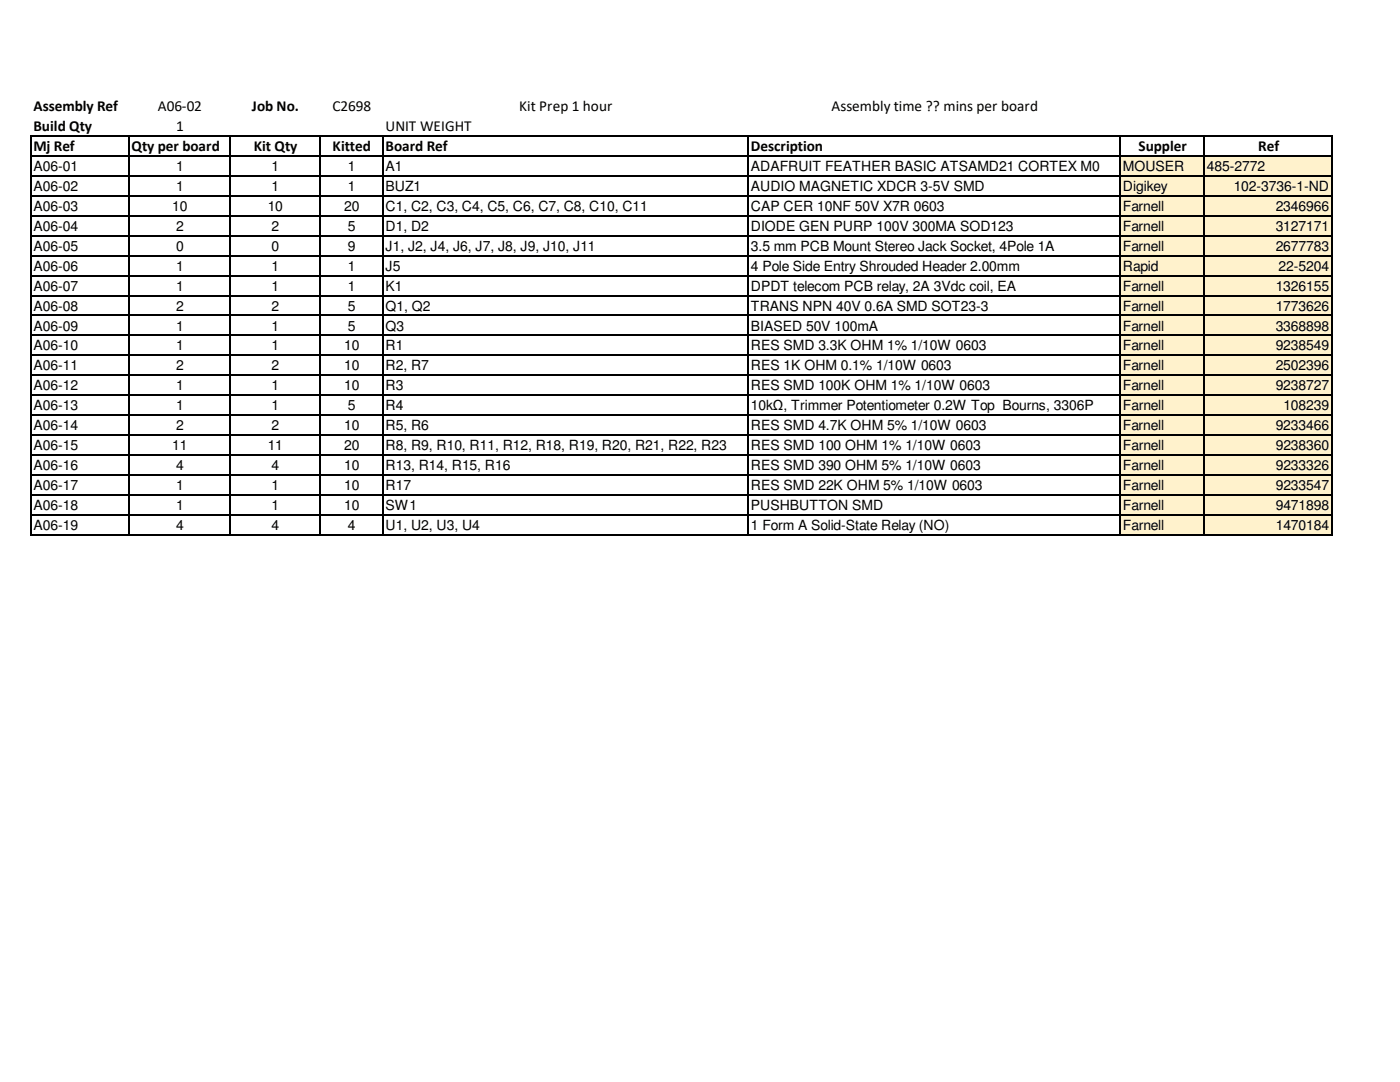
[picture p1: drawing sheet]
<svg xmlns="http://www.w3.org/2000/svg" width="279mm" height="216mm" viewBox="0 0 279 216" stroke-linecap="round" stroke-linejoin="round" font-family="sans-serif">
<defs><g id="words">
<g font-size="3">
<text x="6.7" y="22.2">Assembly Ref</text>
<text x="31.5" y="22.2">A06-02</text>
<text x="50.3" y="22.2">Job No.</text>
<text x="66.4" y="22.2">C2698</text>
<text x="103.6" y="22.2">Kit Prep 1 hour</text>
<text x="165.9" y="22.2">Assembly time ?? mins per board</text>
<text x="6.7" y="26.2">Build Qty</text>
<text x="35.1" y="26.2">1</text>
<text x="77" y="26.2">UNIT WEIGHT</text>
<text x="6.7" y="30.1">Mj Ref</text>
<text x="26.2" y="30.1">Qty per board</text>
<text x="50.6" y="30.1">Kit Qty</text>
<text x="66.4" y="30.1">Kitted</text>
<text x="77" y="30.1">Board Ref</text>
<text x="149.9" y="30.1">Description</text>
<text x="227.2" y="30.1">Suppler</text>
<text x="251.1" y="30.1">Ref</text>
</g>
<g font-size="2.8">
<text x="6.7" y="34.1">A06-01</text>
<text x="35.1" y="34.1">1</text>
<text x="54.2" y="34.1">1</text>
<text x="69.4" y="34.1">1</text>
<text x="77" y="34.1">A1</text>
<text x="149.9" y="34.1">ADAFRUIT FEATHER BASIC ATSAMD21 CORTEX M0</text>
<text x="224.1" y="34.1">MOUSER</text>
<text x="240.9" y="34.1">485-2772</text>
<text x="6.7" y="38.1">A06-02</text>
<text x="35.1" y="38.1">1</text>
<text x="54.2" y="38.1">1</text>
<text x="69.4" y="38.1">1</text>
<text x="77" y="38.1">BUZ1</text>
<text x="149.9" y="38.1">AUDIO MAGNETIC XDCR 3-5V SMD</text>
<text x="224.1" y="38.1">Digikey</text>
<text x="246.2" y="38.1">102-3736-1-ND</text>
<text x="6.7" y="42.1">A06-03</text>
<text x="6.7" y="46.1">A06-04</text>
<text x="34.4" y="42.1">10</text>
<text x="35.1" y="46.1">2</text>
<text x="53.4" y="42.1">10</text>
<text x="54.2" y="46.1">2</text>
<text x="68.7" y="42.1">20</text>
<text x="69.4" y="46.1">5</text>
<text x="77" y="42.1">C1, C2, C3, C4, C5, C6, C7, C8, C10, C11</text>
<text x="77" y="46.1">D1, D2</text>
<text x="149.9" y="46.1">DIODE GEN PURP 100V 300MA SOD123</text>
<text x="149.9" y="42.1">CAP CER 10NF 50V X7R 0603</text>
<text x="224.1" y="46.1">Farnell</text>
<text x="224.1" y="42.1">Farnell</text>
<text x="254.6" y="46.1">3127171</text>
<text x="254.6" y="42.1">2346966</text>
<text x="6.7" y="50">A06-05</text>
<text x="35.1" y="50">0</text>
<text x="54.2" y="50">0</text>
<text x="69.4" y="50">9</text>
<text x="77" y="50">J1, J2, J4, J6, J7, J8, J9, J10, J11</text>
<text x="149.9" y="50">3.5 mm PCB Mount Stereo Jack Socket, 4Pole 1A</text>
<text x="224.1" y="50">Farnell</text>
<text x="254.6" y="50">2677783</text>
<text x="6.7" y="54">A06-06</text>
<text x="6.7" y="58">A06-07</text>
<text x="35.1" y="54">1</text>
<text x="35.1" y="58">1</text>
<text x="54.2" y="54">1</text>
<text x="54.2" y="58">1</text>
<text x="69.4" y="54">1</text>
<text x="69.4" y="58">1</text>
<text x="77" y="54">J5</text>
<text x="77" y="58">K1</text>
<text x="149.9" y="54">4 Pole Side Entry Shrouded Header 2.00mm</text>
<text x="149.9" y="58">DPDT telecom PCB relay, 2A 3Vdc coil, EA</text>
<text x="224.1" y="58">Farnell</text>
<text x="224.1" y="54">Rapid</text>
<text x="254.6" y="58">1326155</text>
<text x="255.2" y="54">22-5204</text>
<text x="6.7" y="62">A06-08</text>
<text x="6.7" y="66">A06-09</text>
<text x="35.1" y="62">2</text>
<text x="35.1" y="66">1</text>
<text x="54.2" y="62">2</text>
<text x="54.2" y="66">1</text>
<text x="69.4" y="62">5</text>
<text x="69.4" y="66">5</text>
<text x="77" y="62">Q1, Q2</text>
<text x="77" y="66">Q3</text>
<text x="149.9" y="62">TRANS NPN 40V 0.6A SMD SOT23-3</text>
<text x="149.9" y="66">BIASED 50V 100mA</text>
<text x="224.1" y="62">Farnell</text>
<text x="224.1" y="66">Farnell</text>
<text x="254.6" y="62">1773626</text>
<text x="254.6" y="66">3368898</text>
<text x="6.7" y="69.9">A06-10</text>
<text x="35.1" y="69.9">1</text>
<text x="54.2" y="69.9">1</text>
<text x="68.7" y="69.9">10</text>
<text x="77" y="69.9">R1</text>
<text x="149.9" y="69.9">RES SMD 3.3K OHM 1% 1/10W 0603</text>
<text x="224.1" y="69.9">Farnell</text>
<text x="254.6" y="69.9">9238549</text>
<text x="6.7" y="73.9">A06-11</text>
<text x="6.7" y="77.9">A06-12</text>
<text x="35.1" y="73.9">2</text>
<text x="35.1" y="77.9">1</text>
<text x="54.2" y="73.9">2</text>
<text x="54.2" y="77.9">1</text>
<text x="68.7" y="73.9">10</text>
<text x="68.7" y="77.9">10</text>
<text x="77" y="73.9">R2, R7</text>
<text x="77" y="77.9">R3</text>
<text x="149.9" y="73.9">RES 1K OHM 0.1% 1/10W 0603</text>
<text x="149.9" y="77.9">RES SMD 100K OHM 1% 1/10W 0603</text>
<text x="224.1" y="77.9">Farnell</text>
<text x="224.1" y="73.9">Farnell</text>
<text x="254.6" y="77.9">9238727</text>
<text x="254.6" y="73.9">2502396</text>
<text x="6.7" y="81.9">A06-13</text>
<text x="35.1" y="81.9">1</text>
<text x="54.2" y="81.9">1</text>
<text x="69.4" y="81.9">5</text>
<text x="77" y="81.9">R4</text>
<text x="149.9" y="81.9">10kΩ, Trimmer Potentiometer 0.2W Top Bourns, 3306P</text>
<text x="224.1" y="81.9">Farnell</text>
<text x="256.1" y="81.9">108239</text>
<text x="6.7" y="85.9">A06-14</text>
<text x="6.7" y="89.8">A06-15</text>
<text x="34.4" y="89.8">11</text>
<text x="35.1" y="85.9">2</text>
<text x="53.4" y="89.8">11</text>
<text x="54.2" y="85.9">2</text>
<text x="68.7" y="89.8">20</text>
<text x="68.7" y="85.9">10</text>
<text x="77" y="89.8">R8, R9, R10, R11, R12, R18, R19, R20, R21, R22, R23</text>
<text x="77" y="85.9">R5, R6</text>
<text x="149.9" y="85.9">RES SMD 4.7K OHM 5% 1/10W 0603</text>
<text x="149.9" y="89.8">RES SMD 100 OHM 1% 1/10W 0603</text>
<text x="224.1" y="85.9">Farnell</text>
<text x="224.1" y="89.8">Farnell</text>
<text x="254.6" y="85.9">9233466</text>
<text x="254.6" y="89.8">9238360</text>
<text x="6.7" y="93.8">A06-16</text>
<text x="35.1" y="93.8">4</text>
<text x="54.2" y="93.8">4</text>
<text x="68.7" y="93.8">10</text>
<text x="77" y="93.8">R13, R14, R15, R16</text>
<text x="149.9" y="93.8">RES SMD 390 OHM 5% 1/10W 0603</text>
<text x="224.1" y="93.8">Farnell</text>
<text x="254.6" y="93.8">9233326</text>
<text x="6.7" y="97.8">A06-17</text>
<text x="6.7" y="101.8">A06-18</text>
<text x="35.1" y="97.8">1</text>
<text x="35.1" y="101.8">1</text>
<text x="54.2" y="97.8">1</text>
<text x="54.2" y="101.8">1</text>
<text x="68.7" y="97.8">10</text>
<text x="68.7" y="101.8">10</text>
<text x="77" y="97.8">R17</text>
<text x="77" y="101.8">SW1</text>
<text x="149.9" y="97.8">RES SMD 22K OHM 5% 1/10W 0603</text>
<text x="149.9" y="101.8">PUSHBUTTON SMD</text>
<text x="224.1" y="101.8">Farnell</text>
<text x="224.1" y="97.8">Farnell</text>
<text x="254.6" y="101.8">9471898</text>
<text x="254.6" y="97.8">9233547</text>
<text x="6.7" y="105.7">A06-19</text>
<text x="35.1" y="105.7">4</text>
<text x="54.2" y="105.7">4</text>
<text x="69.4" y="105.7">4</text>
<text x="77" y="105.7">U1, U2, U3, U4</text>
<text x="149.9" y="105.7">1 Form A Solid-State Relay (NO)</text>
<text x="224.1" y="105.7">Farnell</text>
<text x="254.6" y="105.7">1470184</text>
</g>
</g></defs>
<path d="M223.5 31.1h42.4v75.7h-42.4z" fill="#fff2cc"/>
<g fill="none" stroke="#000" stroke-width=".25">
<path d="M6.1 27v79.8M6.3 27.1h259.6M6.3 31.1h259.6M6.3 35.1h259.6M6.3 39.1h259.6M25.7 27.3v79.5M45.9 27.3v79.5M63.8 27.3v79.5M76.4 27.3v79.5M149.3 27.3v79.5M223.6 27.3v79.5M240.3 27.3v79.5"/>
<path d="M265.8 27.3v79.5M6.3 43.1h259.6M6.3 47h259.6M6.3 51h259.6M6.3 55h259.6M6.3 59h259.6M6.3 62.9h259.6M6.3 66.9h259.6M6.3 70.9h259.6M6.3 74.9h259.6M6.3 78.9h259.6M6.3 82.8h259.6"/>
<path d="M6.3 86.8h259.6M6.3 90.8h259.6M6.3 94.8h259.6M6.3 98.8h259.6M6.3 102.7h259.6M6.3 106.7h259.6"/>
</g>
<use href="#words"/>
</svg>
